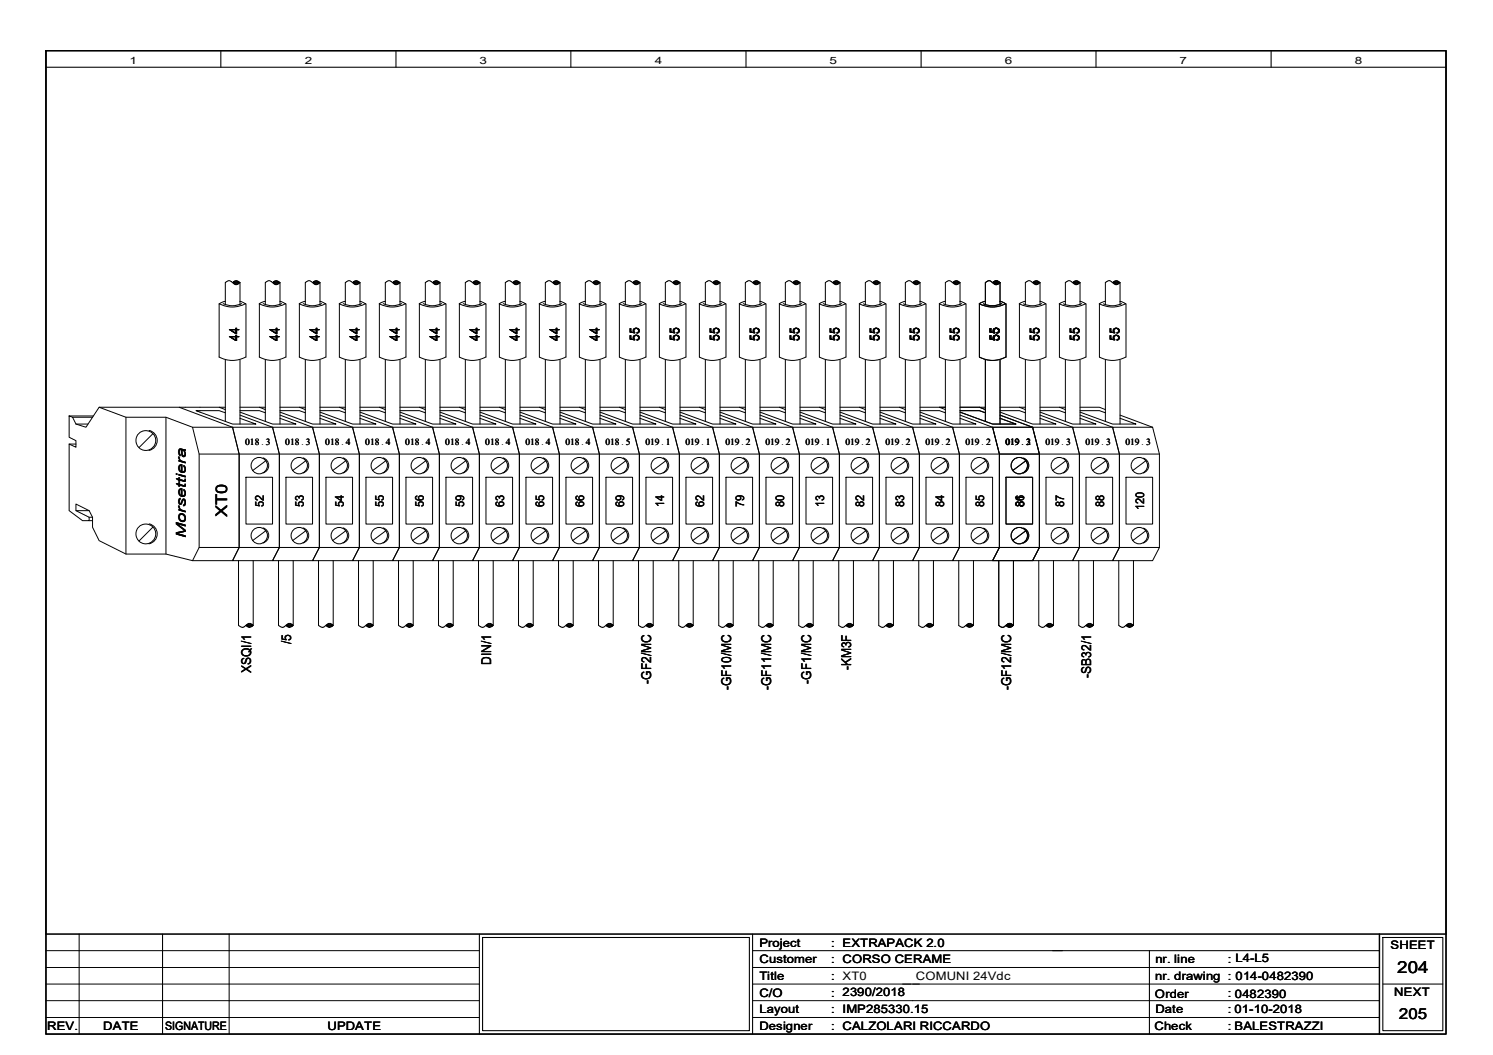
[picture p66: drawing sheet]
<svg xmlns="http://www.w3.org/2000/svg" width="297mm" height="210mm" viewBox="0 0 297 210" stroke-linecap="round" stroke-linejoin="round" font-family="sans-serif">
<defs><g id="words">
<text font-size="3.3" x="278" y="193.5">204</text>
<text font-size="3.2" x="45.2" y="102.9" transform="rotate(-90 45.2 102.9)">XT0</text>
<text font-size="3" x="278.3" y="202.6">205</text>
<g font-size="2.7">
<text x="47.6" y="67.8" transform="rotate(-90 47.6 67.8)">44</text>
<text x="55.6" y="67.8" transform="rotate(-90 55.6 67.8)">44</text>
<text x="63.5" y="67.8" transform="rotate(-90 63.5 67.8)">44</text>
<text x="71.5" y="67.8" transform="rotate(-90 71.5 67.8)">44</text>
<text x="79.5" y="67.8" transform="rotate(-90 79.5 67.8)">44</text>
<text x="87.4" y="67.8" transform="rotate(-90 87.4 67.8)">44</text>
<text x="95.4" y="67.8" transform="rotate(-90 95.4 67.8)">44</text>
<text x="103.3" y="67.8" transform="rotate(-90 103.3 67.8)">44</text>
<text x="111.3" y="67.8" transform="rotate(-90 111.3 67.8)">44</text>
<text x="119.2" y="67.8" transform="rotate(-90 119.2 67.8)">44</text>
<text x="127.2" y="67.8" transform="rotate(-90 127.2 67.8)">55</text>
<text x="135.2" y="67.8" transform="rotate(-90 135.2 67.8)">55</text>
<text x="143.1" y="67.8" transform="rotate(-90 143.1 67.8)">55</text>
<text x="151.1" y="67.8" transform="rotate(-90 151.1 67.8)">55</text>
<text x="159" y="67.8" transform="rotate(-90 159 67.8)">55</text>
<text x="167" y="67.8" transform="rotate(-90 167 67.8)">55</text>
<text x="175" y="67.8" transform="rotate(-90 175 67.8)">55</text>
<text x="182.9" y="67.8" transform="rotate(-90 182.9 67.8)">55</text>
<text x="190.9" y="67.8" transform="rotate(-90 190.9 67.8)">55</text>
<text x="198.8" y="67.8" transform="rotate(-90 198.8 67.8)">55</text>
<text x="206.8" y="67.8" transform="rotate(-90 206.8 67.8)">55</text>
<text x="214.8" y="67.8" transform="rotate(-90 214.8 67.8)">55</text>
<text x="222.7" y="67.8" transform="rotate(-90 222.7 67.8)">55</text>
<text x="37" y="107.1" transform="rotate(-90 37 107.1)">Morsettiera</text>
<text x="58" y="128.1" transform="rotate(-90 58 128.1)">/5</text>
<text x="50" y="133.9" transform="rotate(-90 50 133.9)">XSQI/1</text>
<text x="97.7" y="132.3" transform="rotate(-90 97.7 132.3)">DIN/1</text>
<text x="129.6" y="136.1" transform="rotate(-90 129.6 136.1)">-GF2/MC</text>
<text x="145.5" y="137.4" transform="rotate(-90 145.5 137.4)">-GF10/MC</text>
<text x="153.5" y="137.4" transform="rotate(-90 153.5 137.4)">-GF11/MC</text>
<text x="161.4" y="136.1" transform="rotate(-90 161.4 136.1)">-GF1/MC</text>
<text x="169.4" y="133.3" transform="rotate(-90 169.4 133.3)">-KM3F</text>
<text x="201.2" y="137.4" transform="rotate(-90 201.2 137.4)">-GF12/MC</text>
<text x="217.1" y="134.8" transform="rotate(-90 217.1 134.8)">-SB32/1</text>
</g>
<g font-size="2.4">
<text x="52.5" y="100.8" transform="rotate(-90 52.5 100.8)">52</text>
<text x="60.4" y="100.8" transform="rotate(-90 60.4 100.8)">53</text>
<text x="68.4" y="100.8" transform="rotate(-90 68.4 100.8)">54</text>
<text x="76.4" y="100.8" transform="rotate(-90 76.4 100.8)">55</text>
<text x="84.3" y="100.8" transform="rotate(-90 84.3 100.8)">56</text>
<text x="92.3" y="100.8" transform="rotate(-90 92.3 100.8)">59</text>
<text x="100.3" y="100.8" transform="rotate(-90 100.3 100.8)">63</text>
<text x="108.2" y="100.8" transform="rotate(-90 108.2 100.8)">65</text>
<text x="116.2" y="100.8" transform="rotate(-90 116.2 100.8)">66</text>
<text x="124.2" y="100.8" transform="rotate(-90 124.2 100.8)">69</text>
<text x="132.1" y="100.8" transform="rotate(-90 132.1 100.8)">14</text>
<text x="140.1" y="100.8" transform="rotate(-90 140.1 100.8)">62</text>
<text x="148" y="100.8" transform="rotate(-90 148 100.8)">79</text>
<text x="156" y="100.8" transform="rotate(-90 156 100.8)">80</text>
<text x="164" y="100.8" transform="rotate(-90 164 100.8)">13</text>
<text x="171.9" y="100.8" transform="rotate(-90 171.9 100.8)">82</text>
<text x="179.9" y="100.8" transform="rotate(-90 179.9 100.8)">83</text>
<text x="187.8" y="100.8" transform="rotate(-90 187.8 100.8)">84</text>
<text x="195.8" y="100.8" transform="rotate(-90 195.8 100.8)">85</text>
<text x="203.7" y="100.8" transform="rotate(-90 203.7 100.8)">81</text>
<text x="203.7" y="100.8" transform="rotate(-90 203.7 100.8)">86</text>
<text x="211.7" y="100.8" transform="rotate(-90 211.7 100.8)">87</text>
<text x="219.7" y="100.8" transform="rotate(-90 219.7 100.8)">88</text>
<text x="227.6" y="101.4" transform="rotate(-90 227.6 101.4)">120</text>
</g>
<g font-size="2.3">
<text x="151.1" y="188.3">Project</text>
<text x="151.1" y="191.7">Customer</text>
<text x="165.4" y="188.3">: EXTRAPACK 2.0</text>
<text x="165.4" y="191.6">: CORSO CERAME</text>
<text x="229.9" y="191.6">nr. line</text>
<text x="244.3" y="191.6">: L4-L5</text>
<text x="276.6" y="188.9">SHEET</text>
<text x="151.1" y="194.9">Title</text>
<text x="165.4" y="194.9">: XT0</text>
<text x="182.2" y="194.9">COMUNI 24Vdc</text>
<text x="229.8" y="195">nr. drawing : 014-0482390</text>
<text x="151.1" y="198.3">C/O</text>
<text x="151.1" y="201.6">Layout</text>
<text x="165.4" y="198.3">: 2390/2018</text>
<text x="165.4" y="201.6">: IMP285330.15</text>
<text x="229.8" y="198.5">Order</text>
<text x="229.9" y="201.5">Date</text>
<text x="244.3" y="198.3">: 0482390</text>
<text x="244.3" y="201.6">: 01-10-2018</text>
<text x="277.4" y="198.2">NEXT</text>
<text x="9.4" y="204.9">REV.</text>
<text x="20.5" y="204.9">DATE</text>
<text x="32.8" y="204.9">SIGNATURE</text>
<text x="65.1" y="204.9">UPDATE</text>
<text x="151.1" y="204.9">Designer</text>
<text x="165.4" y="204.9">: CALZOLARI RICCARDO</text>
<text x="229.7" y="204.9">Check</text>
<text x="244.3" y="204.9">: BALESTRAZZI</text>
<text x="245.6" y="204.9">BALESTRAZZI</text>
</g>
<g font-size="2">
<text x="25.8" y="12.7">1</text>
<text x="60.6" y="12.7">2</text>
<text x="95.4" y="12.7">3</text>
<text x="130.3" y="12.7">4</text>
<text x="165.1" y="12.7">5</text>
<text x="199.9" y="12.7">6</text>
<text x="234.7" y="12.7">7</text>
<text x="269.5" y="12.7">8</text>
</g>
<g font-size="1.9">
<text x="48.8" y="88.6">018 3</text>
<text x="56.8" y="88.6">018 3</text>
<text x="64.7" y="88.6">018 4</text>
<text x="72.7" y="88.6">018 4</text>
<text x="80.6" y="88.6">018 4</text>
<text x="88.6" y="88.6">018 4</text>
<text x="96.6" y="88.6">018 4</text>
<text x="104.5" y="88.6">018 4</text>
<text x="112.5" y="88.6">018 4</text>
<text x="120.4" y="88.6">018 5</text>
<text x="128.4" y="88.6">019 1</text>
<text x="136.4" y="88.6">019 1</text>
<text x="144.3" y="88.6">019 2</text>
<text x="152.3" y="88.6">019 2</text>
<text x="160.2" y="88.6">019 1</text>
<text x="168.2" y="88.6">019 2</text>
<text x="176.1" y="88.6">019 2</text>
<text x="184.1" y="88.6">019 2</text>
<text x="192.1" y="88.6">019 2</text>
<text x="200" y="88.6">019 2</text>
<text x="200" y="88.6">019 3</text>
<text x="208" y="88.6">019 3</text>
<text x="215.9" y="88.6">019 3</text>
<text x="223.9" y="88.6">019 3</text>
</g>
<g font-size="1.8">
<text x="52" y="88.6">.</text>
<text x="60" y="88.6">.</text>
<text x="67.9" y="88.6">.</text>
<text x="75.9" y="88.6">.</text>
<text x="83.9" y="88.6">.</text>
<text x="91.8" y="88.6">.</text>
<text x="99.8" y="88.6">.</text>
<text x="107.7" y="88.6">.</text>
<text x="115.7" y="88.6">.</text>
<text x="123.7" y="88.6">.</text>
<text x="131.6" y="88.6">.</text>
<text x="139.6" y="88.6">.</text>
<text x="147.5" y="88.6">.</text>
<text x="155.5" y="88.6">.</text>
<text x="163.4" y="88.6">.</text>
<text x="171.4" y="88.6">.</text>
<text x="179.4" y="88.6">.</text>
<text x="187.3" y="88.6">.</text>
<text x="195.3" y="88.6">.</text>
<text x="203.2" y="88.6">.</text>
<text x="211.2" y="88.6">.</text>
<text x="219.2" y="88.6">.</text>
<text x="227.1" y="88.6">.</text>
</g>
</g></defs>
<path d="M9.1 10.1h278.6v195.6h-278.6zM274.4 185.8v19.9" fill="none" stroke="#000" stroke-width=".3"/>
<path d="M9.1 185.8h278.6M15.7 185.8v19.9M32.3 185.8v19.9M45.6 185.8v19.9M95.4 185.8v19.9M96 186.5h53.1v18.6h-53.1zM149.7 185.8v19.9M149.7 189.1h124.7M228.7 189.1v16.6M275.1 186.5h12v18.6h-12zM275.1 195.8h12" fill="none" stroke="#000" stroke-width=".21"/>
<path d="M9.1 195.8h86.3M9.1 199.1h86.3M9.1 192.5h86.3M9.1 189.1h86.3M149.7 195.8h124.7M149.7 199.1h124.7M149.7 192.5h124.7M9.1 202.4h86.3M149.7 202.4h124.7" fill="none" stroke="#000" stroke-width=".2"/>
<g fill="#fff">
<path d="M181.8 192.9h19.7v2.5h-19.7z" fill-rule="evenodd"/>
<path d="M181.8 192.9h19.7v2.5h-19.7z" fill-rule="evenodd"/>
<path d="M181.8 192.9h19.7v2.5h-19.7z" fill-rule="evenodd"/>
</g>
<path d="M9.1 10.1h278.6v195.6h-278.6zM9.1 10.1h278.6v175.7h-278.6zM9.1 13.4h278.6M43.9 10.1v3.3M78.8 10.1v3.3M113.6 10.1v3.3M148.4 10.1v3.3M183.3 10.1v3.3M218.1 10.1v3.3M252.9 10.1v3.3" fill="none" stroke="#000" stroke-width=".21"/>
<g fill="none" stroke="#000" stroke-width=".2">
<path d="M44.8 59.9l-1.2 .6v10.6M46.3 56.2l.6-.4 .4 .1 .4 .3M46.4 56.2l.4-.2h.4a.26 .26 0 0 1 .4 .3 .26 .26 0 0 1-.4 .2h-.6zM46.6 56.2l.5-.1a.18 .18 0 0 1 .2 0 .18 .18 0 0 1 0 .2h-.7zM46.7 56.2h.6M47.7 59.9l1.2 .6M47.7 56.2l-.6 .4h-.4l-1-.8-.4 .1-.5 .3v4.4M47.7 56.2v4.4M52.8 59.9l-1.2 .6a5.6 5.6 0 0 0 5.3-.1M54.2 56.2l.6-.4 .5 .1 .4 .3M54.4 56.2l.4-.2h.4a.26 .26 0 0 1 .3 .3 .26 .26 0 0 1-.3 .2h-.6zM54.5 56.2l.5-.1a.18 .18 0 0 1 .3 0 .18 .18 0 0 1 0 .2h-.7z"/>
<path d="M54.6 56.2h.7M55.7 59.9l1.2 .6M55.7 56.2l-.7 .4h-.3l-1.1-.8-.3 .1-.5 .3v4.4M55.7 56.2v4.4M60.7 59.9l-1.1 .6a5.6 5.6 0 0 0 5.2-.1M62.2 56.2l.6-.4 .4 .1 .5 .3M62.3 56.2l.8-.2 .4 .3-.3 .2h-.5l-.3-.1zM62.5 56.2l.5-.1a.18 .18 0 0 1 .2 0 .18 .18 0 0 1 0 .2h-.6zM62.6 56.2h.6M63.6 59.9l1.2 .6M63.7 56.2l-.7 .4h-.4l-1-.8-.3 .1-.6 .3v4.4M63.7 56.2v4.4"/>
<path d="M68.7 59.9l-1.2 .6a5.6 5.6 0 0 0 5.3-.1M70.1 56.2l.6-.4 .5 .1 .4 .3M70.3 56.1l.4-.1 .6 .1a.17 .17 0 0 1 .2 .2 .17 .17 0 0 1-.3 .1l-.5 .1a.31 .31 0 0 1-.4-.4zM70.4 56.2l.5-.1a.23 .23 0 0 1 .2 0 .23 .23 0 0 1 .1 .2l-.5 .1-.3-.1zM70.6 56.2h.6M71.6 59.9l1.2 .6M71.6 56.2l-.7 .4h-.3l-1-.8-.4 .1-.5 .3v4.4M71.6 56.2v4.4M76.7 59.9l-1.2 .6a5.6 5.6 0 0 0 5.2-.1M78.1 56.2l.6-.4 .5 .1 .4 .3M78.3 56.1l.7-.1 .5 .2-.2 .2-.6 .1a.31 .31 0 0 1-.4-.4zM78.4 56.2l.4-.1a.23 .23 0 0 1 .3 0 .23 .23 0 0 1 .1 .2l-.5 .1-.3-.1z"/>
<path d="M78.5 56.2h.7M79.5 59.9l1.2 .6M79.6 56.2l-.7 .4h-.3l-1.1-.8-.3 .1-.5 .3v4.4M79.6 56.2v4.4M84.6 59.9l-1.2 .6a5.6 5.6 0 0 0 5.3-.1M86.1 56.2l.6-.4 .4 .1 .4 .3M86.2 56.1l.4-.1 .6 .1a.17 .17 0 0 1 .2 .2 .17 .17 0 0 1-.2 .1l-.6 .1a.31 .31 0 0 1-.4-.4zM86.4 56.2l.4-.1a.23 .23 0 0 1 .2 0 .23 .23 0 0 1 .2 .2l-.5 .1-.3-.1zM86.5 56.2h.6M87.5 59.9l1.2 .6M87.5 56.2l-.6 .4h-.4l-1-.8-.4 .1-.5 .3v4.4M87.5 56.2v4.4"/>
<path d="M92.6 59.9l-1.2 .6a5.6 5.6 0 0 0 5.2-.1M94 56.2l.6-.4 .5 .1 .4 .3M94.2 56.1l.4-.1 .6 .1a.17 .17 0 0 1 .1 .2 .17 .17 0 0 1-.2 .1l-.7 .1-.2-.2zM94.3 56.2l.4-.1a.23 .23 0 0 1 .3 0 .23 .23 0 0 1 .1 .2l-.5 .1-.3-.1zM94.4 56.2h.7M95.5 59.9l1.1 .6M95.5 56.2l-.7 .4h-.3l-1.1-.8-.3 .1-.5 .3v4.4M95.5 56.2v4.4M100.5 59.9l-1.2 .6M102 56.2l.6-.4 .4 .1 .5 .3M102.1 56.1l.4-.1 .7 .1a.17 .17 0 0 1 .1 .2 .17 .17 0 0 1-.2 .1l-.7 .1-.3-.2zM102.3 56.2l.4-.1a.23 .23 0 0 1 .3 0 .23 .23 0 0 1 .1 .2l-.5 .1-.3-.1z"/>
<path d="M102.4 56.2h.6M103.4 59.9l1.2 .6M103.5 56.2l-.7 .4h-.4l-1-.8-.4 .1-.5 .3v4.4M103.5 56.2v4.4M108.5 59.9l-1.2 .6M109.9 56.2l.6-.4 .5 .1 .4 .3M110.1 56.2l.4-.2h.4a.28 .28 0 0 1 .4 .2 .28 .28 0 0 1-.4 .3h-.6zM110.2 56.2l.5-.1a.23 .23 0 0 1 .2 0 .23 .23 0 0 1 .1 .2l-.5 .1-.3-.1zM110.4 56.2h.6M111.4 59.9l1.2 .6M111.4 56.2l-.7 .4h-.3l-1.1-.8-.3 .1-.5 .3v4.4M111.4 56.2v4.4"/>
<path d="M116.5 59.9l-1.3 .6M117.9 56.2l.6-.4 .5 .1 .4 .3M118.1 56.2l.3-.2h.4a.28 .28 0 0 1 .5 .2 .29 .29 0 0 1-.5 .3h-.5zM118.2 56.2l.4-.1a.23 .23 0 0 1 .3 0 .23 .23 0 0 1 .1 .2l-.5 .1-.3-.1zM118.3 56.2h.7M119.3 59.9l1.2 .6M119.4 56.2l-.7 .4-.6-.1-.8-.7-.3 .1-.5 .3v4.4M119.4 56.2v4.4M124.4 59.9l-1.2 .6M125.9 56.2l.5-.4 .5 .1 .4 .3M126 56.2l.4-.2h.4a.28 .28 0 0 1 .4 .2 .28 .28 0 0 1-.4 .3h-.6zM126.1 56.2l.5-.1a.24 .24 0 0 1 .3 0 .24 .24 0 0 1 .1 .2h-.8z"/>
<path d="M126.3 56.2h.6M127.3 59.9l1.2 .6M127.3 56.2l-.6 .4-.6-.1-.8-.7-.4 .1-.5 .3v4.4M127.3 56.2v4.4M132.4 59.9l-1.3 .6M133.8 56.2l.6-.4 .5 .1 .4 .3M134 56.2l.4-.2h.3a.28 .28 0 0 1 .5 .2 .29 .29 0 0 1-.5 .3h-.5zM134.1 56.2l.7-.1a.15 .15 0 0 1 .2 0 .15 .15 0 0 1 0 .2 .15 .15 0 0 1-.2 0h-.6zM134.2 56.2h.7M135.3 59.9l1.1 .6M135.3 56.2l-.7 .4-.5-.1-.9-.7-.3 .1-.5 .3v4.4M135.3 56.2v4.4"/>
<path d="M140.3 59.9l-1.2 .6M141.8 56.2l.6-.4 .3 .1 .6 .3M141.9 56.2l.4-.2h.4a.28 .28 0 0 1 .4 .2 .28 .28 0 0 1-.4 .3h-.5zM142.1 56.2l.6-.1a.15 .15 0 0 1 .3 0 .15 .15 0 0 1 0 .2 .15 .15 0 0 1-.3 0h-.5zM142.2 56.2h.6M143.2 59.9l1.2 .6M143.3 56.2l-.7 .4-.5-.1-.9-.7-.4 .1-.5 .3v4.4M143.3 56.2v4.4M148.3 59.9l-1.2 .6M149.7 56.2l.6-.4 .4 .1 .5 .3M149.9 56.1l.4-.1h.4a.28 .28 0 0 1 .4 .2 .28 .28 0 0 1-.4 .3h-.6l-.2-.3zM150 56.2l.7-.1a.15 .15 0 0 1 .2 0 .15 .15 0 0 1 0 .2 .15 .15 0 0 1-.2 0h-.6z"/>
<path d="M150.2 56.2h.6M151.2 59.9l1.2 .6M151.2 56.2l-.7 .4-.4-.1-1-.7-.3 .1-.5 .3v4.4M151.2 56.2v4.4M156.2 59.9l-1.2 .6M157.7 56.2l.6-.4 .4 .1 .5 .3M157.9 56.1l.3-.1h.4a.28 .28 0 0 1 .4 .2 .28 .28 0 0 1-.4 .3h-.5l-.3-.3zM158 56.2l.7-.1a.15 .15 0 0 1 .2 0 .15 .15 0 0 1 0 .2 .15 .15 0 0 1-.2 0h-.6zM158.1 56.2h.6M159.1 59.9l1.2 .6M159.2 56.2l-.7 .4-.5-.1-.9-.7-.3 .1-.6 .3v4.4M159.2 56.2v4.4"/>
<path d="M164.2 59.9l-1.2 .6M165.6 56.2l.6-.4 .4 .1 .5 .3M165.9 56.1l.3-.1h.4a.28 .28 0 0 1 .4 .2 .28 .28 0 0 1-.4 .3h-.6l-.2-.2zM165.9 56.2l.7-.1a.15 .15 0 0 1 .2 0 .15 .15 0 0 1 0 .2 .15 .15 0 0 1-.2 0h-.6zM166.1 56.2h.6M167.1 59.9l1.2 .6M167.1 56.2l-.6 .4-.5-.1-.9-.7-.4 .1-.5 .3v4.4M167.1 56.2v4.4M172.2 59.9l-1.3 .6M173.6 56.2l.6-.4 .4 .1 .5 .3M173.8 56.1l.4-.1h.3a.28 .28 0 0 1 .5 .2 .29 .29 0 0 1-.5 .3h-.2a.38 .38 0 0 1-.5-.4zM173.9 56.2l.7-.1a.15 .15 0 0 1 .2 0 .15 .15 0 0 1 0 .2 .15 .15 0 0 1-.2 0h-.6z"/>
<path d="M174 56.2h.7M175 59.9l1.2 .6M175.1 56.2l-.6 .4-.6-.1-.9-.7-.3 .1-.5 .3v4.4M175.1 56.2v4.4M180.1 59.9l-1.2 .6M181.6 56.2l.6-.4 .3 .1 .5 .3M181.8 56.1l.3-.1h.4a.28 .28 0 0 1 .4 .2 .28 .28 0 0 1-.4 .3h-.3a.38 .38 0 0 1-.4-.4zM181.9 56.2l.6-.1a.15 .15 0 0 1 .2 0 .15 .15 0 0 1 0 .2 .15 .15 0 0 1-.2 0h-.6zM182 56.2h.6M183 59.9l1.2 .6M183 56.2l-.6 .4-.5-.1-.9-.7-.4 .1-.5 .3v4.4M183 56.2v4.4"/>
<path d="M188.1 59.9l-1.2 .6M189.5 56.2l.6-.4 .4 .1 .5 .3M189.7 56.1l.4-.1h.4a.28 .28 0 0 1 .4 .2 .28 .28 0 0 1-.4 .3h-.3a.38 .38 0 0 1-.5-.4zM189.8 56.2l.7-.1a.15 .15 0 0 1 .2 0 .15 .15 0 0 1 0 .2 .15 .15 0 0 1-.2 0h-.6zM189.9 56.2h.7M191 59.9l1.1 .6M191 56.2l-.6 .4-.5-.1-1-.7-.3 .1-.5 .3v4.4M191 56.2v4.4M196 59.9l-1.2 .6M197.5 56.2l.6-.4 .4 .1 .5 .3M197.7 56.2l.2-.2h.5a.28 .28 0 0 1 .4 .2 .28 .28 0 0 1-.4 .3h-.5zM197.8 56.2l.7-.1a.15 .15 0 0 1 .2 0 .15 .15 0 0 1 0 .2 .15 .15 0 0 1-.2 0h-.6z"/>
<path d="M197.9 56.2h.6M198.9 59.9l1.2 .6M199 56.2l-.7 .4-.5-.1-.9-.7-.3 .1-.6 .3v4.4M199 56.2v4.4M204 59.9l-1.2 .6M205.4 56.2l.6-.4 .4 .1 .5 .3M205.6 56.2l.4-.2h.4a.28 .28 0 0 1 .4 .2 .28 .28 0 0 1-.4 .3l-.7-.1zM205.7 56.2l.7-.1a.15 .15 0 0 1 .2 0 .15 .15 0 0 1 0 .2 .15 .15 0 0 1-.2 0h-.6zM205.9 56.2h.6M206.9 59.9l1.2 .6M206.9 56.2l-.6 .4-.5-.1-1-.7-.3 .1-.5 .3v4.4M206.9 56.2v4.4"/>
<path d="M212 59.9l-1.3 .6M213.4 56.2l.6-.4 .4 .1 .5 .3M213.6 56.2l.4-.2h.3a.28 .28 0 0 1 .5 .2 .29 .29 0 0 1-.5 .3l-.6-.1zM213.7 56.2l.7-.1a.15 .15 0 0 1 .2 0 .15 .15 0 0 1 0 .2 .15 .15 0 0 1-.2 0h-.6zM213.8 56.2h.7M214.8 59.9l1.2 .6M214.9 56.2l-.7 .4-.5-.1-.9-.7-.3 .1-.5 .3v4.4M214.9 56.2v4.4M219.9 59.9l-1.2 .6M221.4 56.2l.6-.4 .3 .1 .5 .3M221.7 56h.6a.28 .28 0 0 1 .4 .2 .28 .28 0 0 1-.4 .3h-.2a.32 .32 0 0 1-.4 0 .32 .32 0 0 1 0-.5zM221.7 56.2l.6-.1a.15 .15 0 0 1 .2 0 .15 .15 0 0 1 0 .2 .15 .15 0 0 1-.2 0h-.6z"/>
<path d="M221.8 56.2h.7M222.8 59.9l1.2 .6M222.8 56.2l-.6 .4-.5-.1-.9-.7-.4 .1-.5 .3v4.4M222.8 56.2v4.4M43.6 60.4a5.5 5.5 0 0 0 5.3 0M43.6 71a5.5 5.5 0 0 0 5.3 0M44.4 60.4a4.2 4.2 0 0 0 3.7 0M44.8 71.6v12.2M47.7 71.6v12.8M48.9 60.5v10.6M51.6 71a5.4 5.4 0 0 0 5.3 0M51.6 60.5v10.6"/>
<path d="M52.4 60.4a4.2 4.2 0 0 0 3.6 0M52.8 71.6v12.2M55.7 71.6v12.8M56.9 60.5v10.6M59.6 71a5.4 5.4 0 0 0 5.2 0M59.6 60.5v10.6M60.3 60.4a4.2 4.2 0 0 0 3.7 0M60.7 71.6v12.2M63.7 71.6v12.8M64.9 60.5v10.6M67.5 71a5.4 5.4 0 0 0 5.3 0M67.5 60.5v10.6"/>
<path d="M68.3 60.4a4.2 4.2 0 0 0 3.7 0M68.7 71.6v12.2M71.6 71.6v12.8M72.8 60.5v10.6M75.5 71a5.4 5.4 0 0 0 5.2 0M75.5 60.5v10.6M76.2 60.4a4.2 4.2 0 0 0 3.7 0M76.7 71.6v12.2M79.6 71.6v12.8M80.8 60.5v10.6M83.4 71a5.4 5.4 0 0 0 5.3 0M83.4 60.5v10.6"/>
<path d="M84.2 60.4a4.2 4.2 0 0 0 3.7 0M84.6 71.6v12.2M87.5 71.6v12.8M88.7 60.5v10.6M91.4 71a5.4 5.4 0 0 0 5.2 0M91.4 60.5v10.6M92.2 60.4a4.2 4.2 0 0 0 3.6 0M92.6 71.6v12.2M95.5 71.6v12.8M96.7 60.5v10.6M99.4 71a5.4 5.4 0 0 0 5.2 0M99.4 60.5v10.6"/>
<path d="M100.1 60.4a4.2 4.2 0 0 0 3.7 0M100.5 71.6v12.2M103.5 71.6v12.8M104.6 60.4a5.6 5.6 0 0 1-5.2 .1M104.6 60.5v10.6M107.3 71a5.4 5.4 0 0 0 5.3 0M107.3 60.5v10.6M108.1 60.4a4.2 4.2 0 0 0 3.7 0M108.5 71.6v12.2M111.4 71.6v12.8M112.6 60.4a5.6 5.6 0 0 1-5.3 .1M112.6 60.5v10.6"/>
<path d="M115.3 71a5.4 5.4 0 0 0 5.2 0M115.3 60.5v10.6M116 60.4a4.2 4.2 0 0 0 3.7 0M116.5 71.6v12.2M119.4 71.6v12.8M120.5 60.4a5.6 5.6 0 0 1-5.2 .1M120.6 60.5v10.6M123.2 71a5.4 5.4 0 0 0 5.3 0M123.2 60.5v10.6M124 60.4a4.2 4.2 0 0 0 3.7 0M124.4 71.6v12.2M127.3 71.6v12.8"/>
<path d="M128.5 60.4a5.6 5.6 0 0 1-5.3 .1M128.5 60.5v10.6M131.2 71a5.4 5.4 0 0 0 5.2 0M131.2 60.5v10.6M131.9 60.4a4.2 4.2 0 0 0 3.7 0M132.4 71.6v12.2M135.3 71.6v12.8M136.4 60.4a5.6 5.6 0 0 1-5.2 .1M136.5 60.5v10.6M139.1 71a5.4 5.4 0 0 0 5.3 0M139.1 60.5v10.6M139.9 60.4a4.2 4.2 0 0 0 3.7 0"/>
<path d="M140.3 71.6v12.2M143.3 71.6v12.8M144.4 60.4a5.6 5.6 0 0 1-5.3 .1M144.4 60.5v10.6M147.1 71a5.4 5.4 0 0 0 5.3 0M147.1 60.5v10.6M147.9 60.4a4.2 4.2 0 0 0 3.6 0M148.3 71.6v12.2M151.2 71.6v12.8M152.4 60.4a5.6 5.6 0 0 1-5.3 .1M152.4 60.5v10.6M155.1 71a5.4 5.4 0 0 0 5.2 0"/>
<path d="M155.1 60.5v10.6M155.8 60.4a4.2 4.2 0 0 0 3.7 0M156.2 71.6v12.2M159.2 71.6v12.8M160.3 60.4a5.6 5.6 0 0 1-5.2 .1M160.4 60.5v10.6M163 71a5.4 5.4 0 0 0 5.3 0M163 60.5v10.6M163.8 60.4a4.2 4.2 0 0 0 3.7 0M164.2 71.6v12.2M167.1 71.6v12.8M168.3 60.4a5.6 5.6 0 0 1-5.3 .1"/>
<path d="M168.3 60.5v10.6M171 71a5.4 5.4 0 0 0 5.2 0M171 60.5v10.6M172.2 71.6v12.2M175.1 71.6v12.8M175.4 60.4a4.3 4.3 0 0 1-3.6 .1M176.2 60.4a5.6 5.6 0 0 1-5.2 .1M176.3 60.5v10.6M178.9 71a5.4 5.4 0 0 0 5.3 0M178.9 60.5v10.6M180.1 71.6v12.2M183 71.6v12.8"/>
<path d="M183.4 60.4a4.3 4.3 0 0 1-3.7 .1M184.2 60.4a5.6 5.6 0 0 1-5.3 .1M184.2 60.5v10.6M186.9 71a5.4 5.4 0 0 0 5.2 0M186.9 60.5v10.6M188.1 71.6v12.2M191 71.6v12.8M191.3 60.4a4.3 4.3 0 0 1-3.6 .1M192.1 60.4a5.6 5.6 0 0 1-5.2 .1M192.2 60.5v10.6M194.9 71a5.4 5.4 0 0 0 5.2 0M194.9 60.5v10.6"/>
<path d="M196 71.6v12.2M199 71.6v12.8M199.3 60.4a4.3 4.3 0 0 1-3.6 .1M200.1 60.4a5.6 5.6 0 0 1-5.2 .1M200.1 60.5v10.6M202.8 71a5.4 5.4 0 0 0 5.3 0M202.8 60.5v10.6M204 71.6v12.2M206.9 71.6v12.8M207.3 60.4a4.3 4.3 0 0 1-3.7 .1M208.1 60.4a5.6 5.6 0 0 1-5.3 .1M208.1 60.5v10.6"/>
<path d="M210.8 71a5.4 5.4 0 0 0 5.2 0M210.8 60.5v10.6M212 71.6v12.2M214.9 71.6v12.8M215.2 60.4a4.3 4.3 0 0 1-3.6 .1M216 60.4a5.6 5.6 0 0 1-5.2 .1M216.1 60.5v10.6M218.7 71a5.4 5.4 0 0 0 5.3 0M218.7 60.5v10.6M219.9 71.6v12.2M222.8 71.6v12.8M223.2 60.4a4.3 4.3 0 0 1-3.7 .1"/>
<path d="M224 60.4a5.6 5.6 0 0 1-5.3 .1M224 60.5v10.6M13.8 82.8l.6 .2 .7 1.4 2 .6 2.6-4h15.9l10.7 4 1.3 5.3v18.6l-1.3 2.6h-8l-5.3-1.3h-7.9l-5.4-2.6-1.3-2.7v-2l-.7-1.3-2.6-1.3v1.3l2.6 1.3v.7h-1.3l-2.6-2v-13.3l1.3 .7v-1.3l-1.3-.7zM13.8 88.3h1.3M13.8 82.8h4.7M14.4 83h4M15.1 84.4h2.4M19.7 81l5.4 2h7.9l5.3 2 1.3 5.3v18.6l-1.3 2.6M25.1 83v27.2M29.7 85.6a2.03 2.03 0 0 1 1.6 2 2.03 2.03 0 0 1-1.7 2M30.4 86.3l-2.8 2.8M33 83v27.2"/>
<path d="M35.6 81h8l1.2 .5M38.3 85h8M39.6 90.3h191.1M43.6 81h1.2M44.8 82.1l-1.2-.4h-4.6l7.3 2.7h4.6l-3.2-1.2M46.3 85h7.9l1.4 5.3v18.6l-1.4 2.6h-7.9l1.3-2.6v-18.6zM47.7 81h3.9l1.2 .5M47.7 81.7h3.9l1.2 .4M47.7 82l6.5 2.4h4.7l-3.2-1.2M47.7 82.6l6.5 2.4M48.9 95h5.3v9.3h-5.3zM51.6 81h1.2"/>
<path d="M52.4 91.1a1.57 1.57 0 0 1 1.1 1.5 1.57 1.57 0 0 1-1.2 1.5M52.9 91.7l-2.7 1.9M54.2 85h8l1.3 5.3v18.6l-1.3 2.6h-8l1.4-2.6v-18.6zM55.7 81h3.9l1.1 .5M55.7 81.7h3.9l1.1 .4M55.7 82l6.5 2.4h4.6l-3.1-1.2M55.7 82.6l6.5 2.4M56.9 95h5.3v9.3h-5.3zM59.6 81h1.1M60.3 91.1a1.57 1.57 0 0 1 1.1 1.5 1.57 1.57 0 0 1-1.1 1.5M60.9 91.7l-2.7 1.9M62.2 85h7.9l1.4 5.3v18.6l-1.4 2.6h-7.9l1.3-2.6v-18.6z"/>
<path d="M63.7 81h3.8l1.2 .5M63.7 81.7h3.8l1.2 .4M63.7 82l6.4 2.4h4.7l-3.2-1.2M63.7 82.6l6.4 2.4M64.9 95h5.2v9.3h-5.2zM67.5 81h1.2M68.3 91.1a1.57 1.57 0 0 1 1.1 1.5 1.57 1.57 0 0 1-1.2 1.5M68.8 91.7l-2.6 1.9M70.1 85h8l1.4 5.3v18.6l-1.4 2.6h-8l1.4-2.6v-18.6zM71.6 81h3.9l1.2 .5M71.6 81.7h3.9l1.2 .4M71.6 82l6.5 2.4h4.7l-3.2-1.2"/>
<path d="M71.6 82.6l6.5 2.4M72.8 95h5.3v9.3h-5.3zM75.5 81h1.2M76.2 91.1a1.57 1.57 0 0 1 1.1 1.5 1.57 1.57 0 0 1-1.1 1.5M76.8 91.7l-2.7 1.9M78.1 85h8l1.3 5.3v18.6l-1.3 2.6h-8l1.4-2.6v-18.6zM79.6 81h3.8l1.2 .5M79.6 81.7h3.8l1.2 .4M79.6 82l6.5 2.4h4.6l-3.2-1.2M79.6 82.6l6.5 2.4M80.8 95h5.3v9.3h-5.3zM83.4 81h1.2"/>
<path d="M84.2 91.1a1.57 1.57 0 0 1 1.1 1.5 1.57 1.57 0 0 1-1.1 1.5M84.7 91.7l-2.6 1.9M86.1 85h7.9l1.4 5.3v18.6l-1.4 2.6h-7.9l1.3-2.6v-18.6zM87.5 81h3.9l1.2 .5M87.5 81.7h3.9l1.2 .4M87.5 82l6.5 2.4h4.7l-3.2-1.2M87.5 82.6l6.5 2.4M88.7 95h5.3v9.3h-5.3zM91.4 81h1.2M92.2 91.1a1.57 1.57 0 0 1 1.1 1.5 1.57 1.57 0 0 1-1.2 1.5M92.7 91.7l-2.7 1.9M94 85h8l1.3 5.3v18.6l-1.3 2.6h-8l1.4-2.6v-18.6z"/>
<path d="M95.5 81h3.9l1.1 .5M95.5 81.7h3.9l1.1 .4M95.5 82l6.5 2.4h4.6l-3.1-1.2M95.5 82.6l6.5 2.4M96.7 95h5.3v9.3h-5.3zM99.4 81h1.1M100.1 91.1a1.57 1.57 0 0 1 1.1 1.5 1.57 1.57 0 0 1-1.1 1.5M100.7 91.7l-2.7 1.9M102 85h7.9l1.4 5.3v18.6l-1.4 2.6h-7.9l1.3-2.6v-18.6zM103.5 81h3.8l1.2 .5M103.5 81.7h3.8l1.2 .4M103.5 82l6.4 2.4h4.7l-3.2-1.2"/>
<path d="M103.5 82.6l6.4 2.4M104.6 95h5.3v9.3h-5.3zM107.3 81h1.2M108.1 91.1a1.57 1.57 0 0 1 1.1 1.5 1.57 1.57 0 0 1-1.2 1.5M108.6 91.7l-2.6 1.9M109.9 85h8l1.3 5.3v18.6l-1.3 2.6h-8l1.4-2.6v-18.6zM111.4 81h3.9l1.2 .5M111.4 81.7h3.9l1.2 .4M111.4 82l6.5 2.4h4.7l-3.2-1.2M111.4 82.6l6.5 2.4M112.6 95h5.3v9.3h-5.3zM115.3 81h1.2"/>
<path d="M116 91.1a1.57 1.57 0 0 1 1.1 1.5 1.57 1.57 0 0 1-1.1 1.5M116.6 91.7l-2.7 1.9M117.9 85h8l1.3 5.3v18.6l-1.3 2.6h-8l1.3-2.6v-18.6zM119.4 81h3.8l1.2 .5M119.4 81.7h3.8l1.2 .4M119.4 82l6.5 2.4h4.6l-3.2-1.2M119.4 82.6l6.5 2.4M120.6 95h5.3v9.3h-5.3zM123.2 81h1.2M124 91.1a1.57 1.57 0 0 1 1.1 1.5 1.57 1.57 0 0 1-1.2 1.5M124.5 91.7l-2.6 1.9M125.9 85h7.9l1.4 5.3v18.6l-1.4 2.6h-7.9l1.3-2.6v-18.6z"/>
<path d="M127.3 81h3.9l1.2 .5M127.3 81.7h3.9l1.2 .4M127.3 82l6.5 2.4h4.7l-3.2-1.2M127.3 82.6l6.5 2.4M128.5 95h5.3v9.3h-5.3zM131.2 81h1.2M131.9 91.1a1.57 1.57 0 0 1 1.2 1.5 1.57 1.57 0 0 1-1.2 1.5M132.5 91.7l-2.7 1.9M133.8 85h8l1.3 5.3v18.6l-1.3 2.6h-8l1.4-2.6v-18.6zM135.3 81h3.8l1.2 .5M135.3 81.7h3.8l1.2 .4M135.3 82l6.5 2.4h4.6l-3.1-1.2"/>
<path d="M135.3 82.6l6.5 2.4M136.5 95h5.3v9.3h-5.3zM139.1 81h1.2M139.9 91.1a1.57 1.57 0 0 1 1.1 1.5 1.57 1.57 0 0 1-1.1 1.5M140.5 91.7l-2.7 1.9M141.8 85h7.9l1.4 5.3v18.6l-1.4 2.6h-7.9l1.3-2.6v-18.6zM143.3 81h3.8l1.2 .5M143.3 81.7h3.8l1.2 .4M143.3 82l6.4 2.4h4.7l-3.2-1.2M143.3 82.6l6.4 2.4M144.4 95h5.3v9.3h-5.3zM147.1 81h1.2"/>
<path d="M147.9 91.1a1.57 1.57 0 0 1 1.1 1.5 1.57 1.57 0 0 1-1.2 1.5M148.4 91.7l-2.6 1.9M149.7 85h8l1.3 5.3v18.6l-1.3 2.6h-8l1.4-2.6v-18.6zM151.2 81h3.9l1.1 .5M151.2 81.7h3.9l1.1 .4M151.2 82l6.5 2.4h4.6l-3.1-1.2M151.2 82.6l6.5 2.4M152.4 95h5.3v9.3h-5.3zM155.1 81h1.1M155.8 91.1a1.57 1.57 0 0 1 1.1 1.5 1.57 1.57 0 0 1-1.1 1.5M156.4 91.7l-2.7 1.9M157.7 85h7.9l1.4 5.3v18.6l-1.4 2.6h-7.9l1.3-2.6v-18.6z"/>
<path d="M159.2 81h3.8l1.2 .5M159.2 81.7h3.8l1.2 .4M159.2 82l6.4 2.4h4.7l-3.2-1.2M159.2 82.6l6.4 2.4M160.4 95h5.2v9.3h-5.2zM163 81h1.2M163.8 91.1a1.57 1.57 0 0 1 1.1 1.5 1.57 1.57 0 0 1-1.2 1.5M164.3 91.7l-2.6 1.9M165.6 85h8l1.4 5.3v18.6l-1.4 2.6h-8l1.4-2.6v-18.6zM167.1 81h3.9l1.2 .5M167.1 81.7h3.9l1.2 .4M167.1 82l6.5 2.4h4.7l-3.2-1.2"/>
<path d="M167.1 82.6l6.5 2.4M168.3 95h5.3v9.3h-5.3zM171 81h1.2M171.8 91.1a1.56 1.56 0 0 1 1 1.5 1.56 1.56 0 0 1-1.1 1.5M172.3 91.7l-2.7 1.9M173.6 85h8l1.3 5.3v18.6l-1.3 2.6h-8l1.4-2.6v-18.6zM175.1 81h3.8l1.2 .5M175.1 81.7h3.8l1.2 .4M175.1 82l6.5 2.4h4.6l-3.2-1.2M175.1 82.6l6.5 2.4M176.3 95h5.3v9.3h-5.3zM178.9 81h1.2"/>
<path d="M179.7 91.1a1.56 1.56 0 0 1 1.1 1.5 1.56 1.56 0 0 1-1.1 1.5M180.3 91.7l-2.7 1.9M181.6 85h7.9l1.4 5.3v18.6l-1.4 2.6h-7.9l1.3-2.6v-18.6zM183 81h3.9l1.2 .5M183 81.7h3.9l1.2 .4M183 82l6.5 2.4h4.7l-3.2-1.2M183 82.6l6.5 2.4M184.2 95h5.3v9.3h-5.3zM186.9 81h1.2M187.7 91.1a1.56 1.56 0 0 1 1.1 1.5 1.56 1.56 0 0 1-1.1 1.5M188.2 91.7l-2.7 1.9M189.5 85h8l1.3 5.3v18.6l-1.3 2.6h-8l1.4-2.6v-18.6z"/>
<path d="M191 81h3.9l1.1 .5M191 81.7h3.9l1.1 .4M191 82l6.5 2.4h4.6l-3.1-1.2M191 82.6l6.5 2.4M192.2 95h5.3v9.3h-5.3zM194.9 81h1.1M195.7 91.1a1.56 1.56 0 0 1 1 1.5 1.56 1.56 0 0 1-1.1 1.5M196.2 91.7l-2.7 1.9M197.5 85h7.9l1.4 5.3v18.6l-1.4 2.6h-7.9l1.3-2.6v-18.6zM199 81h3.8l1.2 .5M199 81.7h3.8l1.2 .4M199 82l6.4 2.4h4.7l-3.2-1.2"/>
<path d="M199 82.6l6.4 2.4M200.1 95h5.3v9.3h-5.3zM202.8 81h1.2M203.6 91.1a1.56 1.56 0 0 1 1.1 1.5 1.56 1.56 0 0 1-1.1 1.5M204.1 91.7l-2.6 1.9M205.4 85h8l1.4 5.3v18.6l-1.4 2.6h-8l1.4-2.6v-18.6zM206.9 81h3.9l1.2 .5M206.9 81.7h3.9l1.2 .4M206.9 82l6.5 2.4h4.7l-3.2-1.2M206.9 82.6l6.5 2.4M208.1 95h5.3v9.3h-5.3zM210.8 81h1.2"/>
<path d="M211.6 91.1a1.56 1.56 0 0 1 1 1.5 1.56 1.56 0 0 1-1.1 1.5M212.1 91.7l-2.7 1.9M213.4 85h8l1.3 5.3v18.6l-1.3 2.6h-8l1.4-2.6v-18.6zM214.9 81h3.8l1.2 .5M214.9 81.7h3.8l1.2 .4M214.9 82l6.5 2.4h4.6l-3.2-1.2M214.9 82.6l6.5 2.4M216.1 95h5.3v9.3h-5.3zM219.5 91.1a1.56 1.56 0 0 1 1.1 1.5 1.56 1.56 0 0 1-1.1 1.5M220 91.7l-2.6 1.9M221.4 85h7.9l1.4 5.3v18.6l-1.4 2.6h-7.9l1.3-2.6v-18.6zM222.8 82.6l6.5 2.4"/>
<path d="M224 95h5.3v9.3h-5.3zM227.5 91.1a1.56 1.56 0 0 1 1.1 1.5 1.56 1.56 0 0 1-1.1 1.5M228 91.7l-2.7 1.9M15.1 101.6h2.6M17.7 102.9h.7M17.7 103.6h.7M29.7 104.2a2.03 2.03 0 0 1 1.6 2 2.03 2.03 0 0 1-1.7 2M30.4 104.9l-2.8 2.8M39.6 108.9h191.1M47.5 111.5v12.9l.7 .4 1.3-.8h.3l.6 .4M50.4 111.5v12.9M52.4 105a1.57 1.57 0 0 1 1.1 1.5 1.57 1.57 0 0 1-1.2 1.5"/>
<path d="M52.9 105.6l-2.7 2M55.4 111.5v12.9l.8 .4 1.2-.8h.4l.5 .4M58.3 111.5v12.9M60.3 105a1.57 1.57 0 0 1 1.1 1.5 1.57 1.57 0 0 1-1.1 1.5M60.9 105.6l-2.7 2M63.4 111.5v12.9l.7 .4 1.3-.8h.3l.6 .4M66.3 111.5v12.9M68.3 105a1.57 1.57 0 0 1 1.1 1.5 1.57 1.57 0 0 1-1.2 1.5M68.8 105.6l-2.6 2M71.3 111.5v12.9l.8 .4 1.3-.8h.3l.5 .4M74.2 111.5v12.9M76.2 105a1.57 1.57 0 0 1 1.1 1.5 1.57 1.57 0 0 1-1.1 1.5"/>
<path d="M76.8 105.6l-2.7 2M79.3 111.5v12.9l.7 .4 1.3-.8h.4l.5 .4M82.2 111.5v12.9M84.2 105a1.57 1.57 0 0 1 1.1 1.5 1.57 1.57 0 0 1-1.1 1.5M84.7 105.6l-2.6 2M87.2 111.5v12.9l.8 .4 1.3-.8h.3l.6 .4M90.2 111.5v12.9M92.2 105a1.57 1.57 0 0 1 1.1 1.5 1.57 1.57 0 0 1-1.2 1.5M92.7 105.6l-2.7 2M95.2 111.5v12.9l.8 .4 1.2-.8h.4l.5 .4M98.1 111.5v12.9M100.1 105a1.57 1.57 0 0 1 1.1 1.5 1.57 1.57 0 0 1-1.1 1.5"/>
<path d="M100.7 105.6l-2.7 2M103.2 111.5v12.9l.7 .4 1.3-.8h.3l.6 .4M106.1 111.5v12.9M108.1 105a1.57 1.57 0 0 1 1.1 1.5 1.57 1.57 0 0 1-1.2 1.5M108.6 105.6l-2.6 2M111.1 111.5v12.9l.8 .4 1.3-.8h.3l.5 .4M114 111.5v12.9M116 105a1.57 1.57 0 0 1 1.1 1.5 1.57 1.57 0 0 1-1.1 1.5M116.6 105.6l-2.7 2M119.1 111.5v12.9l.7 .4 1.3-.8h.4l.5 .4M122 111.5v12.9M124 105a1.57 1.57 0 0 1 1.1 1.5 1.57 1.57 0 0 1-1.2 1.5"/>
<path d="M124.5 105.6l-2.6 2M127 111.5v12.9l.8 .4 1.3-.8h.3l.6 .4M130 111.5v12.9M131.9 105a1.57 1.57 0 0 1 1.2 1.5 1.57 1.57 0 0 1-1.2 1.5M132.5 105.6l-2.7 2M135 111.5v13l.8 .3 1.2-.8h.4l.5 .4M137.9 111.5v12.9M139.9 105a1.57 1.57 0 0 1 1.1 1.5 1.57 1.57 0 0 1-1.1 1.5M140.5 105.6l-2.7 2M143 111.5v13l.8 .3 1.2-.8h.3l.6 .4M145.9 111.5v12.9M147.9 105a1.57 1.57 0 0 1 1.1 1.5 1.57 1.57 0 0 1-1.2 1.5"/>
<path d="M148.4 105.6l-2.6 2M151 111.5v13l.7 .3 1.2-.8h.4l.5 .4M153.8 111.5v12.9M155.8 105a1.57 1.57 0 0 1 1.1 1.5 1.57 1.57 0 0 1-1.1 1.5M156.4 105.6l-2.7 2M158.9 111.5v13l.8 .3 1.2-.8h.3l.6 .4M161.8 111.5v12.9M163.8 105a1.57 1.57 0 0 1 1.1 1.5 1.57 1.57 0 0 1-1.2 1.5M164.3 105.6l-2.6 2M166.9 111.5v13l.7 .3 1.3-.8h.3l.6 .4M169.8 111.5v12.9M171.8 105.1a1.56 1.56 0 0 1 1 1.5 1.56 1.56 0 0 1-1.1 1.4"/>
<path d="M172.3 105.6l-2.7 2M174.8 111.5v13l.8 .3 1.2-.8h.4l.6 .4M177.8 111.5v12.9M179.7 105.1a1.56 1.56 0 0 1 1.1 1.5 1.56 1.56 0 0 1-1.1 1.4M180.3 105.6l-2.7 2M182.8 111.5v13l.8 .3 1.2-.8h.3l.6 .4M185.7 111.5v12.9M187.7 105.1a1.56 1.56 0 0 1 1.1 1.5 1.56 1.56 0 0 1-1.1 1.4M188.2 105.6l-2.7 2M190.8 111.5v13l.7 .3 1.2-.8h.4l.6 .4M193.7 111.5v12.9M195.7 105.1a1.56 1.56 0 0 1 1 1.5 1.56 1.56 0 0 1-1.1 1.4"/>
<path d="M196.2 105.6l-2.7 2M198.7 111.5v12.9l.7 .4 1.3-.8h.3l.6 .4M201.6 111.5v12.9M203.6 105.1a1.56 1.56 0 0 1 1.1 1.5 1.56 1.56 0 0 1-1.1 1.4M204.1 105.6l-2.6 2M206.7 111.5v12.9l.7 .4 1.3-.8h.3l.6 .4M209.6 111.5v12.9M211.6 105.1a1.56 1.56 0 0 1 1 1.5 1.56 1.56 0 0 1-1.1 1.4M212.1 105.6l-2.7 2M214.6 111.5v12.9l.7 .4 1.3-.8h.4l.5 .4M217.5 111.5v12.9M219.5 105.1a1.56 1.56 0 0 1 1.1 1.5 1.56 1.56 0 0 1-1.1 1.4"/>
<path d="M220 105.6l-2.6 2M222.6 111.5v12.9l.7 .4 1.3-.8h.3l.6 .4M225.5 111.5v12.9M227.5 105.1a1.56 1.56 0 0 1 1.1 1.5 1.56 1.56 0 0 1-1.1 1.4M228 105.6l-2.7 2M48.9 124.4l.7 .4 .8-.4M49.1 124.4l.3-.2h.5a.28 .28 0 0 1 .3 .3 .28 .28 0 0 1-.4 .2l-.6-.1zM49.2 124.4l.7-.1a.15 .15 0 0 1 .2 .2 .15 .15 0 0 1-.3 0h-.4zM49.3 124.4h.7M56.9 124.4l.6 .4 .8-.4M57 124.4l.4-.2h.5a.28 .28 0 0 1 .3 .3 .28 .28 0 0 1-.4 .2l-.6-.1zM57.1 124.4l.8-.1a.15 .15 0 0 1 .1 .2 .15 .15 0 0 1-.2 0h-.5z"/>
<path d="M57.3 124.4h.7M64.9 124.4l.6 .4 .8-.4M65 124.3l.3-.1h.5a.28 .28 0 0 1 .4 .3 .28 .28 0 0 1-.5 .2l-.6-.1-.1-.1zM65.1 124.4l.7-.1a.15 .15 0 0 1 .2 .2 .15 .15 0 0 1-.3 0h-.4zM65.2 124.4h.7M72.8 124.4l.6 .4 .8-.4M73 124.3l.8-.1a.28 .28 0 0 1 .3 .3 .28 .28 0 0 1-.4 .2h-.3a.27 .27 0 0 1-.3-.1 .27 .27 0 0 1-.1-.3zM73.1 124.4l.7-.1a.15 .15 0 0 1 .1 .2 .15 .15 0 0 1-.2 0h-.5zM73.2 124.4h.7M80.8 124.4l.6 .4 .8-.4M81 124.3l.7-.1a.28 .28 0 0 1 .4 .3 .28 .28 0 0 1-.4 .2h-.4a.27 .27 0 0 1-.3-.1 .27 .27 0 0 1 0-.3zM81 124.4l.7-.1a.15 .15 0 0 1 .2 .2 .15 .15 0 0 1-.2 0h-.5z"/>
<path d="M81.1 124.4h.7M88.7 124.4l.7 .4 .8-.4M88.9 124.3l.8-.1a.28 .28 0 0 1 .3 .3 .28 .28 0 0 1-.4 .2h-.3a.27 .27 0 0 1-.3-.1 .27 .27 0 0 1-.1-.3zM89 124.4l.7-.1a.15 .15 0 0 1 .2 .2 .15 .15 0 0 1-.3 0h-.4zM89.1 124.4h.7M96.7 124.4l.6 .4 .8-.4M96.8 124.4l.4-.2h.5a.28 .28 0 0 1 .3 .3 .28 .28 0 0 1-.4 .2l-.6-.1zM96.9 124.4l.7-.1a.17 .17 0 0 1 .2 0 .17 .17 0 0 1 0 .3 .17 .17 0 0 1-.2-.1h-.5zM97.1 124.4h.6M104.6 124.4l.7 .4 .8-.4M104.8 124.4l.3-.2h.5a.28 .28 0 0 1 .4 .3 .28 .28 0 0 1-.5 .2l-.6-.1zM105 124.3h.6a.17 .17 0 0 1 .2 0 .17 .17 0 0 1 0 .3 .17 .17 0 0 1-.3-.1h-.6z"/>
<path d="M105 124.4h.7M112.6 124.4l.7 .4 .7-.4M112.7 124.4l.4-.2h.5a.28 .28 0 0 1 .3 .3 .28 .28 0 0 1-.4 .2l-.6-.1zM112.9 124.4l.6-.1a.17 .17 0 0 1 .3 0 .17 .17 0 0 1-.1 .3 .17 .17 0 0 1-.2-.1h-.5zM113 124.4h.7M120.6 124.4l.6 .4 .8-.4M120.7 124.4l.3-.2h.5a.28 .28 0 0 1 .4 .3 .28 .28 0 0 1-.4 .2l-.6-.1zM120.9 124.4l.6-.1a.17 .17 0 0 1 .2 0 .17 .17 0 0 1 0 .3 .17 .17 0 0 1-.2-.1h-.5zM120.9 124.4h.7M128.5 124.4l.7 .4 .8-.4M128.6 124.4l.4-.2h.5a.28 .28 0 0 1 .3 .3 .28 .28 0 0 1-.4 .2l-.6-.1zM128.9 124.3h.6a.17 .17 0 0 1 .2 0 .17 .17 0 0 1-.1 .3 .17 .17 0 0 1-.2-.1h-.6z"/>
<path d="M128.9 124.4h.7M136.5 124.4l.7 .4 .7-.4M136.6 124.4l.3-.2h.6a.28 .28 0 0 1 .3 .3 .28 .28 0 0 1-.4 .2l-.6-.1zM136.8 124.3h.6a.17 .17 0 0 1 .2 0 .17 .17 0 0 1 0 .3 .17 .17 0 0 1-.2-.1h-.6zM136.9 124.4h.6M144.4 124.4l.7 .4 .8-.4M144.6 124.4l.3-.2h.5a.28 .28 0 0 1 .3 .3 .28 .28 0 0 1-.4 .2l-.6-.1zM144.7 124.4l.7-.1a.17 .17 0 0 1 .2 0 .17 .17 0 0 1 0 .3 .17 .17 0 0 1-.3-.1h-.4zM144.8 124.4h.7M152.4 124.4l.7 .4 .7-.4M152.5 124.4l.4-.2h.4a.29 .29 0 0 1 .4 .3 .29 .29 0 0 1-.5 .2l-.5-.1zM152.7 124.3h.6a.17 .17 0 0 1 .3 0 .17 .17 0 0 1-.1 .3 .17 .17 0 0 1-.2-.1h-.6z"/>
<path d="M152.8 124.4h.7M160.4 124.4l.6 .4 .8-.4M160.5 124.4l.3-.2h.5a.29 .29 0 0 1 .4 .3 .29 .29 0 0 1-.5 .2l-.5-.1zM160.7 124.4l.6-.1a.17 .17 0 0 1 .2 0 .17 .17 0 0 1 0 .3 .17 .17 0 0 1-.3-.1h-.4zM160.7 124.4h.7M168.3 124.4l.7 .4 .8-.4M168.4 124.4l.4-.2h.4a.29 .29 0 0 1 .4 .3 .29 .29 0 0 1-.4 .2l-.6-.1zM168.6 124.4l.6-.1a.17 .17 0 0 1 .3 0 .17 .17 0 0 1-.1 .3 .17 .17 0 0 1-.2-.1h-.5zM168.7 124.4h.7M176.3 124.4l.6 .4 .9-.4M176.4 124.4l.3-.2h.5a.29 .29 0 0 1 .4 .3 .29 .29 0 0 1-.5 .2l-.5-.1zM176.6 124.4l.6-.1a.17 .17 0 0 1 .2 0 .17 .17 0 0 1 0 .3 .17 .17 0 0 1-.2-.1h-.5z"/>
<path d="M176.7 124.4h.6M184.2 124.4l.7 .4 .8-.4M184.4 124.3l.6-.1a.28 .28 0 0 1 .4 0 .28 .28 0 0 1-.1 .4l-.6 .1-.3-.2zM184.5 124.4l.7-.1a.17 .17 0 0 1 .2 0 .17 .17 0 0 1 0 .3 .17 .17 0 0 1-.3-.1h-.4zM184.6 124.4h.7M192.2 124.4l.7 .4 .8-.4M192.4 124.3l.6-.1a.28 .28 0 0 1 .4 0 .28 .28 0 0 1-.1 .4l-.6 .1a.26 .26 0 0 1-.3-.1 .26 .26 0 0 1 0-.3zM192.5 124.4l.6-.1a.17 .17 0 0 1 .2 0 .17 .17 0 0 1 0 .3 .17 .17 0 0 1-.2-.1h-.5zM192.6 124.4h.6M200.1 124.4l.7 .4 .8-.4M200.3 124.3l.7-.1a.28 .28 0 0 1 .4 0 .28 .28 0 0 1-.2 .4l-.6 .1-.3-.2zM200.4 124.4l.7-.1a.17 .17 0 0 1 .2 0 .17 .17 0 0 1 0 .3 .17 .17 0 0 1-.3-.1h-.4z"/>
<path d="M200.5 124.4h.7M208.1 124.4l.7 .4 .8-.4M208.3 124.3l.6-.1a.28 .28 0 0 1 .4 0 .28 .28 0 0 1-.1 .4l-.6 .1a.26 .26 0 0 1-.3-.1 .26 .26 0 0 1 0-.3zM208.4 124.4l.6-.1a.17 .17 0 0 1 .3 0 .17 .17 0 0 1-.1 .3 .17 .17 0 0 1-.2-.1h-.5zM208.5 124.4h.7M216.1 124.4l.6 .4 .8-.4M216.2 124.3l.7-.1a.28 .28 0 0 1 .4 0 .28 .28 0 0 1-.1 .4l-.7 .1-.3-.2zM216.4 124.4l.6-.1a.17 .17 0 0 1 .2 0 .17 .17 0 0 1 0 .3 .17 .17 0 0 1-.2-.1h-.5zM216.5 124.4h.6M224 124.4l.7 .4 .8-.4M224.2 124.4l.3-.2h.3a.28 .28 0 0 1 .4 0 .28 .28 0 0 1-.1 .4l-.7 .1zM224.3 124.4l.7-.1a.17 .17 0 0 1 .2 0 .17 .17 0 0 1-.1 .3 .17 .17 0 0 1-.2-.1h-.5z"/>
<path d="M224.4 124.4h.7"/>
<circle cx="29" cy="87.6" r="1.98"/>
<circle cx="51.6" cy="92.6" r="1.63"/>
<circle cx="59.5" cy="92.6" r="1.63"/>
<circle cx="67.5" cy="92.6" r="1.63"/>
<circle cx="75.5" cy="92.6" r="1.63"/>
<circle cx="83.4" cy="92.6" r="1.63"/>
<circle cx="91.4" cy="92.6" r="1.63"/>
<circle cx="99.3" cy="92.6" r="1.63"/>
<circle cx="107.3" cy="92.6" r="1.63"/>
<circle cx="115.2" cy="92.6" r="1.63"/>
<circle cx="123.2" cy="92.6" r="1.63"/>
<circle cx="131.2" cy="92.6" r="1.63"/>
<circle cx="139.1" cy="92.6" r="1.63"/>
<circle cx="147.1" cy="92.6" r="1.63"/>
<circle cx="155" cy="92.6" r="1.63"/>
<circle cx="163" cy="92.6" r="1.63"/>
<circle cx="171" cy="92.6" r="1.63"/>
<circle cx="178.9" cy="92.6" r="1.63"/>
<circle cx="186.9" cy="92.6" r="1.63"/>
<circle cx="194.8" cy="92.6" r="1.63"/>
<circle cx="202.8" cy="92.6" r="1.63"/>
<circle cx="210.8" cy="92.6" r="1.63"/>
<circle cx="218.7" cy="92.6" r="1.63"/>
<circle cx="226.7" cy="92.6" r="1.63"/>
<circle cx="29" cy="106.2" r="1.98"/>
<circle cx="51.6" cy="106.6" r="1.63"/>
<circle cx="59.5" cy="106.6" r="1.63"/>
<circle cx="67.5" cy="106.6" r="1.63"/>
<circle cx="75.5" cy="106.6" r="1.63"/>
<circle cx="83.4" cy="106.6" r="1.63"/>
<circle cx="91.4" cy="106.6" r="1.63"/>
<circle cx="99.3" cy="106.6" r="1.63"/>
<circle cx="107.3" cy="106.6" r="1.63"/>
<circle cx="115.2" cy="106.6" r="1.63"/>
<circle cx="123.2" cy="106.6" r="1.63"/>
<circle cx="131.2" cy="106.6" r="1.63"/>
<circle cx="139.1" cy="106.6" r="1.63"/>
<circle cx="147.1" cy="106.6" r="1.63"/>
<circle cx="155" cy="106.6" r="1.63"/>
<circle cx="163" cy="106.6" r="1.63"/>
<circle cx="171" cy="106.6" r="1.63"/>
<circle cx="178.9" cy="106.6" r="1.63"/>
<circle cx="186.9" cy="106.6" r="1.63"/>
<circle cx="194.8" cy="106.6" r="1.63"/>
<circle cx="202.8" cy="106.6" r="1.63"/>
<circle cx="210.8" cy="106.6" r="1.63"/>
<circle cx="218.7" cy="106.6" r="1.63"/>
<circle cx="226.7" cy="106.6" r="1.63"/>
</g>
<use href="#words"/>
</svg>
